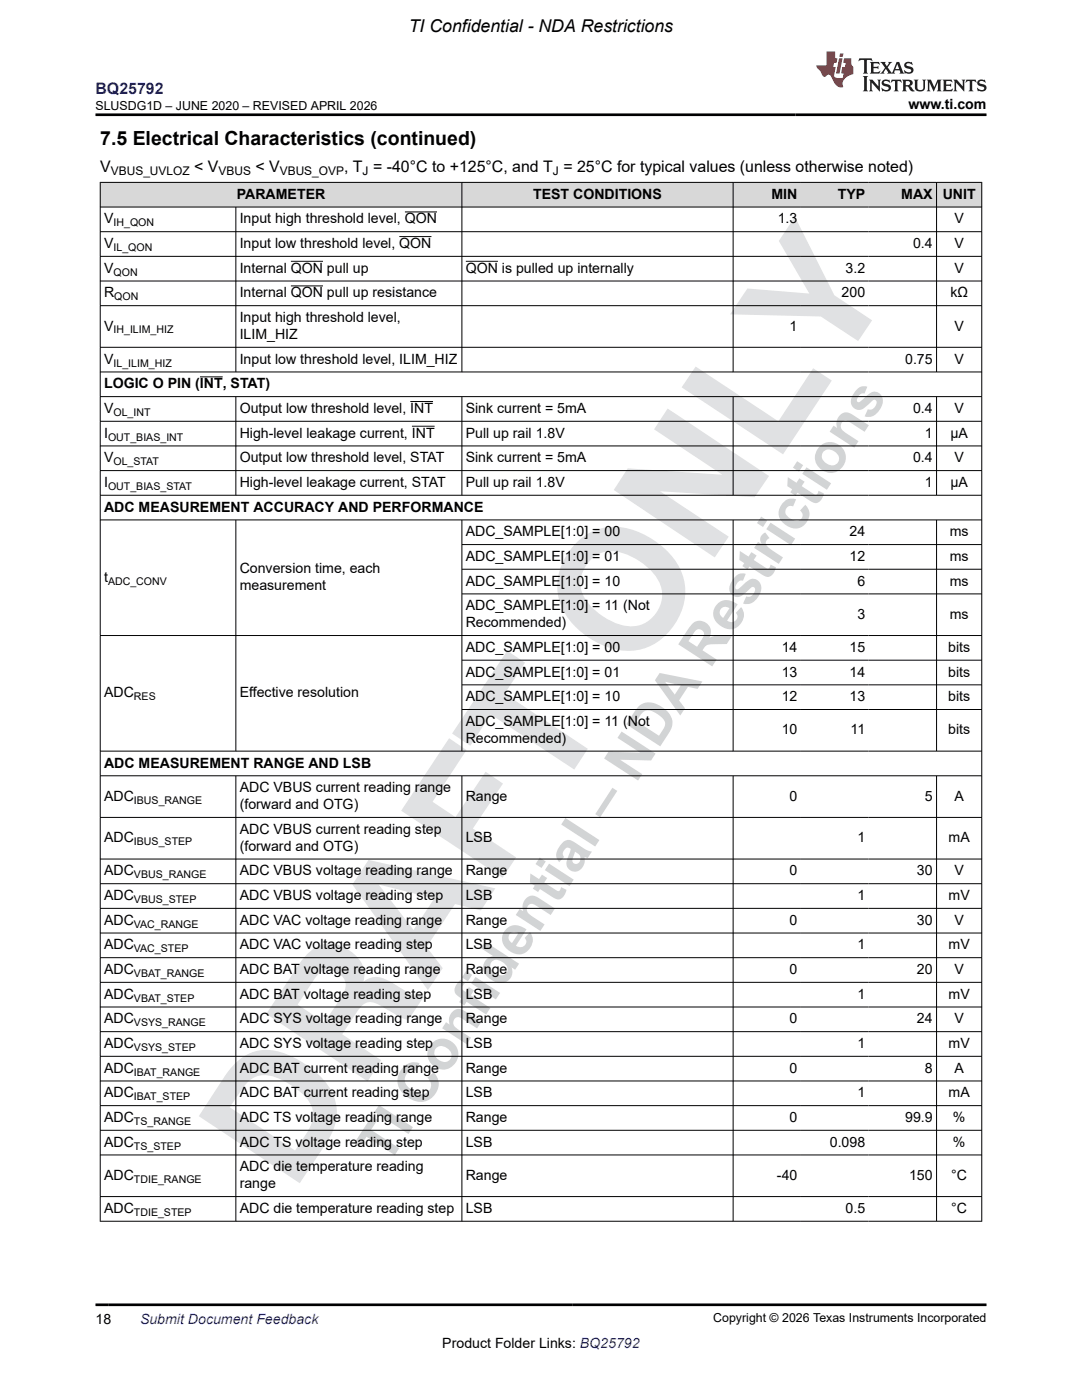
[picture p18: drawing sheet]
<svg xmlns="http://www.w3.org/2000/svg" width="216mm" height="279mm" viewBox="0 0 216 279" stroke-linecap="round" stroke-linejoin="round" font-family="sans-serif">
<defs><g id="words">
<text font-size="11.3" fill="#d2d4d5" x="77.3" y="232.7" transform="rotate(-57 77.3 232.7)">TI Confidential – NDA Restrictions</text>
<text font-size="3.9" x="20" y="28.8">7.5 Electrical Characteristics (continued)</text>
<text font-size="3.5" x="81.6" y="6.3">TI Confidential - NDA Restrictions</text>
<text font-size="3.2" fill="#00f" x="19" y="18.7">BQ25792</text>
<g font-size="3.2">
<text x="20" y="34.3">V</text>
<text x="38.7" y="34.3">&lt; V</text>
<text x="51" y="34.3">&lt; V</text>
<text x="68.7" y="34.3">, T = -40°C to +125°C, and T = 25°C for typical values (unless otherwise noted)</text>
</g>
<g font-size="2.8">
<text x="181.3" y="21.8">www.ti.com</text>
<text x="47.2" y="39.7">PARAMETER</text>
<text x="106.4" y="39.7">TEST CONDITIONS</text>
<text x="153.9" y="39.7">MIN</text>
<text x="167.2" y="39.7">TYP</text>
<text x="179.8" y="39.7">MAX</text>
<text x="188.1" y="39.7">UNIT</text>
<text x="20.8" y="44.6">V</text>
<text x="47.8" y="44.6">Input high threshold level, QON</text>
<text x="155.2" y="44.6">1.3</text>
<text x="190.4" y="44.6">V</text>
<text x="20.8" y="49.5">V</text>
<text x="47.8" y="49.5">Input low threshold level, QON</text>
<text x="182.2" y="49.5">0.4</text>
<text x="190.4" y="49.5">V</text>
<text x="20.8" y="54.4">V</text>
<text x="20.8" y="59.4">R</text>
<text x="47.8" y="54.4">Internal QON pull up</text>
<text x="47.8" y="59.4">Internal QON pull up resistance</text>
<text x="92.9" y="54.4">QON is pulled up internally</text>
<text x="167.9" y="59.4">200</text>
<text x="168.7" y="54.4">3.2</text>
<text x="189.6" y="59.4">kΩ</text>
<text x="190.4" y="54.4">V</text>
<text x="20.8" y="66">V</text>
<text x="47.8" y="64.3">Input high threshold level,</text>
<text x="157.5" y="66">1</text>
<text x="190.4" y="66">V</text>
<text x="47.8" y="67.7">ILIM_HIZ</text>
<text x="20.8" y="72.6">V</text>
<text x="20.8" y="77.5">LOGIC O PIN (INT, STAT)</text>
<text x="47.8" y="72.6">Input low threshold level, ILIM_HIZ</text>
<text x="180.6" y="72.6">0.75</text>
<text x="190.4" y="72.6">V</text>
<text x="20.8" y="82.4">V</text>
<text x="47.8" y="82.4">Output low threshold level, INT</text>
<text x="92.9" y="82.4">Sink current = 5mA</text>
<text x="182.2" y="82.4">0.4</text>
<text x="190.4" y="82.4">V</text>
<text x="20.8" y="87.3">I</text>
<text x="47.8" y="87.3">High-level leakage current, INT</text>
<text x="92.9" y="87.3">Pull up rail 1.8V</text>
<text x="184.5" y="87.3">1</text>
<text x="189.6" y="87.3">µA</text>
<text x="20.8" y="92.3">V</text>
<text x="47.8" y="92.3">Output low threshold level, STAT</text>
<text x="92.9" y="92.3">Sink current = 5mA</text>
<text x="182.2" y="92.3">0.4</text>
<text x="190.4" y="92.3">V</text>
<text x="20.8" y="97.2">I</text>
<text x="47.8" y="97.2">High-level leakage current, STAT</text>
<text x="92.9" y="97.2">Pull up rail 1.8V</text>
<text x="184.5" y="97.2">1</text>
<text x="189.6" y="97.2">µA</text>
<text x="20.8" y="102.1">ADC MEASUREMENT ACCURACY AND PERFORMANCE</text>
<text x="92.9" y="107">ADC_SAMPLE[1:0] = 00</text>
<text x="169.5" y="107">24</text>
<text x="189.5" y="107">ms</text>
<text x="92.9" y="112">ADC_SAMPLE[1:0] = 01</text>
<text x="169.5" y="112">12</text>
<text x="189.5" y="112">ms</text>
<text x="20.8" y="116.1">t</text>
<text x="47.8" y="114.4">Conversion time, each</text>
<text x="47.8" y="117.8">measurement</text>
<text x="92.9" y="116.9">ADC_SAMPLE[1:0] = 10</text>
<text x="171.1" y="116.9">6</text>
<text x="189.5" y="116.9">ms</text>
<text x="92.9" y="121.8">ADC_SAMPLE[1:0] = 11 (Not</text>
<text x="92.9" y="125.2">Recommended)</text>
<text x="171.1" y="123.5">3</text>
<text x="189.5" y="123.5">ms</text>
<text x="92.9" y="130.1">ADC_SAMPLE[1:0] = 00</text>
<text x="156" y="130.1">14</text>
<text x="169.5" y="130.1">15</text>
<text x="189.2" y="130.1">bits</text>
<text x="92.9" y="135">ADC_SAMPLE[1:0] = 01</text>
<text x="156" y="135">13</text>
<text x="169.5" y="135">14</text>
<text x="189.2" y="135">bits</text>
<text x="20.8" y="139.2">ADC</text>
<text x="47.8" y="139.2">Effective resolution</text>
<text x="92.9" y="139.9">ADC_SAMPLE[1:0] = 10</text>
<text x="156" y="139.9">12</text>
<text x="169.5" y="139.9">13</text>
<text x="189.2" y="139.9">bits</text>
<text x="92.9" y="144.9">ADC_SAMPLE[1:0] = 11 (Not</text>
<text x="92.9" y="148.3">Recommended)</text>
<text x="156" y="146.6">10</text>
<text x="169.7" y="146.6">11</text>
<text x="189.2" y="146.6">bits</text>
<text x="20.8" y="153.2">ADC MEASUREMENT RANGE AND LSB</text>
<text x="20.8" y="159.8">ADC</text>
<text x="47.8" y="158.1">ADC VBUS current reading range</text>
<text x="47.8" y="161.5">(forward and OTG)</text>
<text x="92.9" y="159.8">Range</text>
<text x="157.5" y="159.8">0</text>
<text x="184.5" y="159.8">5</text>
<text x="190.4" y="159.8">A</text>
<text x="47.8" y="166.4">ADC VBUS current reading step</text>
<text x="20.8" y="168.1">ADC</text>
<text x="47.8" y="169.8">(forward and OTG)</text>
<text x="92.9" y="168.1">LSB</text>
<text x="171.1" y="168.1">1</text>
<text x="189.3" y="168.1">mA</text>
<text x="20.8" y="174.7">ADC</text>
<text x="20.8" y="179.6">ADC</text>
<text x="47.8" y="174.7">ADC VBUS voltage reading range</text>
<text x="47.8" y="179.6">ADC VBUS voltage reading step</text>
<text x="92.9" y="174.7">Range</text>
<text x="92.9" y="179.6">LSB</text>
<text x="157.5" y="174.7">0</text>
<text x="171.1" y="179.6">1</text>
<text x="183" y="174.7">30</text>
<text x="189.3" y="179.6">mV</text>
<text x="190.4" y="174.7">V</text>
<text x="20.8" y="184.6">ADC</text>
<text x="47.8" y="184.6">ADC VAC voltage reading range</text>
<text x="92.9" y="184.6">Range</text>
<text x="157.5" y="184.6">0</text>
<text x="183" y="184.6">30</text>
<text x="190.4" y="184.6">V</text>
<text x="20.8" y="189.5">ADC</text>
<text x="47.8" y="189.5">ADC VAC voltage reading step</text>
<text x="92.9" y="189.5">LSB</text>
<text x="171.1" y="189.5">1</text>
<text x="189.3" y="189.5">mV</text>
<text x="20.8" y="194.4">ADC</text>
<text x="47.8" y="194.4">ADC BAT voltage reading range</text>
<text x="92.9" y="194.4">Range</text>
<text x="157.5" y="194.4">0</text>
<text x="183" y="194.4">20</text>
<text x="190.4" y="194.4">V</text>
<text x="20.8" y="199.3">ADC</text>
<text x="47.8" y="199.3">ADC BAT voltage reading step</text>
<text x="92.9" y="199.3">LSB</text>
<text x="171.1" y="199.3">1</text>
<text x="189.3" y="199.3">mV</text>
<text x="20.8" y="204.2">ADC</text>
<text x="20.8" y="209.2">ADC</text>
<text x="47.8" y="204.2">ADC SYS voltage reading range</text>
<text x="47.8" y="209.2">ADC SYS voltage reading step</text>
<text x="92.9" y="204.2">Range</text>
<text x="92.9" y="209.2">LSB</text>
<text x="157.5" y="204.2">0</text>
<text x="171.1" y="209.2">1</text>
<text x="183" y="204.2">24</text>
<text x="189.3" y="209.2">mV</text>
<text x="190.4" y="204.2">V</text>
<text x="20.8" y="214.1">ADC</text>
<text x="47.8" y="214.1">ADC BAT current reading range</text>
<text x="92.9" y="214.1">Range</text>
<text x="157.5" y="214.1">0</text>
<text x="184.5" y="214.1">8</text>
<text x="190.4" y="214.1">A</text>
<text x="20.8" y="219">ADC</text>
<text x="47.8" y="219">ADC BAT current reading step</text>
<text x="92.9" y="219">LSB</text>
<text x="171.1" y="219">1</text>
<text x="189.3" y="219">mA</text>
<text x="20.8" y="223.9">ADC</text>
<text x="47.8" y="223.9">ADC TS voltage reading range</text>
<text x="92.9" y="223.9">Range</text>
<text x="157.5" y="223.9">0</text>
<text x="180.6" y="223.9">99.9</text>
<text x="190.1" y="223.9">%</text>
<text x="20.8" y="228.8">ADC</text>
<text x="47.8" y="228.8">ADC TS voltage reading step</text>
<text x="47.8" y="233.8">ADC die temperature reading</text>
<text x="92.9" y="228.8">LSB</text>
<text x="165.6" y="228.8">0.098</text>
<text x="190.1" y="228.8">%</text>
<text x="20.8" y="235.5">ADC</text>
<text x="47.8" y="237.2">range</text>
<text x="92.9" y="235.5">Range</text>
<text x="155" y="235.5">-40</text>
<text x="181.4" y="235.5">150</text>
<text x="189.8" y="235.5">°C</text>
<text x="20.8" y="242.1">ADC</text>
<text x="47.8" y="242.1">ADC die temperature reading step</text>
<text x="92.9" y="242.1">LSB</text>
<text x="168.7" y="242.1">0.5</text>
<text x="189.8" y="242.1">°C</text>
<text x="19" y="264.2">18</text>
<text x="88.3" y="269">Product Folder Links: BQ25792</text>
</g>
<text font-size="2.8" fill="#00f" x="27.9" y="264.2">Submit Document Feedback</text>
<g font-size="2.5">
<text x="19" y="21.9">SLUSDG1D – JUNE 2020 – REVISED APRIL 2026</text>
<text x="142.3" y="263.9">Copyright © 2026 Texas Instruments Incorporated</text>
</g>
<g font-size="2.4">
<text x="22.1" y="34.9">VBUS_UVLOZ</text>
<text x="43.6" y="34.9">VBUS</text>
<text x="55.8" y="34.9">VBUS_OVP</text>
<text x="72.4" y="34.9">J</text>
<text x="110.3" y="34.9">J</text>
</g>
<g font-size="2.1">
<text x="22.6" y="45.2">IH_QON</text>
<text x="22.6" y="50.1">IL_QON</text>
<text x="22.6" y="55">QON</text>
<text x="22.8" y="59.9">QON</text>
<text x="22.6" y="66.5">IH_ILIM_HIZ</text>
<text x="22.6" y="73.2">IL_ILIM_HIZ</text>
<text x="22.6" y="83">OL_INT</text>
<text x="21.6" y="87.9">OUT_BIAS_INT</text>
<text x="22.6" y="92.8">OL_STAT</text>
<text x="21.6" y="97.8">OUT_BIAS_STAT</text>
<text x="21.6" y="116.7">ADC_CONV</text>
<text x="26.7" y="139.7">RES</text>
<text x="26.7" y="160.4">IBUS_RANGE</text>
<text x="26.7" y="168.7">IBUS_STEP</text>
<text x="26.7" y="175.3">VBUS_RANGE</text>
<text x="26.7" y="180.2">VBUS_STEP</text>
<text x="26.7" y="185.1">VAC_RANGE</text>
<text x="26.7" y="190">VAC_STEP</text>
<text x="26.7" y="195">VBAT_RANGE</text>
<text x="26.7" y="199.9">VBAT_STEP</text>
<text x="26.7" y="204.8">VSYS_RANGE</text>
<text x="26.7" y="209.7">VSYS_STEP</text>
<text x="26.7" y="214.6">IBAT_RANGE</text>
<text x="26.7" y="219.6">IBAT_STEP</text>
<text x="26.7" y="224.5">TS_RANGE</text>
<text x="26.7" y="229.4">TS_STEP</text>
<text x="26.7" y="236">TDIE_RANGE</text>
<text x="26.7" y="242.6">TDIE_STEP</text>
</g>
</g></defs>
<g fill="#e0e1e3">
<path d="M46.6 212.5l-1.8 2.3-5.1 8 20.1 13.3 4.5-6.7a11.8 11.8 0 0 0 2.8-9 12.8 12.8 0 0 0-6.1-8 13.7 13.7 0 0 0-9.1-2.8 8.9 8.9 0 0 0-5.3 2.9zM49.7 215.7a5.3 5.3 0 0 1 6.2-.3 14.6 14.6 0 0 1 5.8 4.6 5 5 0 0 1 0 5.3l-2.8 4.3-13.1-8.6 2.6-3.7z" fill-rule="evenodd"/>
<path d="M61.3 190.4l-1.7 2-6.5 10 20.3 13.4 2.7-4.2-7.8-5.2 2.9-4.5a3.2 3.2 0 0 1 3-1.9 29.1 29.1 0 0 1 5.5 2.9l1.8 .6 3-4.5-.6-.5a1.97 1.97 0 0 1-2.3-.3l-.5-.3a15.7 15.7 0 0 0-5.7-2.9 3.9 3.9 0 0 0-2.9 .9 5.3 5.3 0 0 0-2.7-6.2 6.1 6.1 0 0 0-8.5 .7zM63.3 194.7a3.3 3.3 0 0 1 3.3-1 3.3 3.3 0 0 1 2.4 2.6 4.4 4.4 0 0 1-1 2.8l-3.3 4.9-5.3-3.5z" fill-rule="evenodd"/>
<path d="M73.5 171.6l-3.2 4.9 15.1 21.1 2.9-4.4-3.2-4.2 5.7-8.6 5.2 1.3 2.8-4.4zM75.6 176.5l11.1 2.8-4.2 6.3z" fill-rule="evenodd"/>
<path d="M89.6 147.3l3.5 2.4-6.8 10.3 4.6 3.1 6-9.1 3.5 2.4-6 9 8.6 5.7-2.7 4.1-20.3-13.4z" fill-rule="evenodd"/>
<path d="M101.2 129.9l3.6 2.3-4.1 6.2 16.6 11-2.7 4.2-16.7-11-4.1 6.2-3.6-2.4z" fill-rule="evenodd"/>
<path d="M115.2 108.2a11.6 11.6 0 0 0-2.8 13.7 16.1 16.1 0 0 0 12.8 8 11.3 11.3 0 0 0 10.2-6.6 10.9 10.9 0 0 0-2.5-13.5 15.2 15.2 0 0 0-12-4.5 10.3 10.3 0 0 0-5.7 2.9zM117.6 112a6.2 6.2 0 0 1 7.6-1.3 11.2 11.2 0 0 1 6.8 6.7 6.4 6.4 0 0 1-2.5 6.4 6.4 6.4 0 0 1-6.8 .5 11.7 11.7 0 0 1-6.6-6.2 6.1 6.1 0 0 1 1.5-6.1z" fill-rule="evenodd"/>
<path d="M133.2 81.5l20.3 13.5-2.9 4.2-18.9-1.2 13.7 9.1-2.8 4.2-20.1-13.5 2.8-4.3 18.8 1.2-13.6-9z" fill-rule="evenodd"/>
<path d="M138.8 73.2l16.5 10.9 7-10.6 3.7 2.4-9.8 14.8-20.2-13.4z" fill-rule="evenodd"/>
<path d="M158.6 43.3l7.9 15.6 7.5 5-2.8 4.2-7.4-4.9-18.1-.5 3.4-5.1 12.4 1-6.1-10.5z" fill-rule="evenodd"/>
</g>
<g fill="#d8d8d8">
<path d="M20 36.4h175.9v4.9h-175.9z" fill-rule="evenodd"/>
<path d="M20.1 36.5h72v4.8h-72z" fill-rule="evenodd"/>
<path d="M92.2 36.5h54v4.8h-54z" fill-rule="evenodd"/>
<path d="M146.3 36.5h13.5v4.8h-13.5z" fill-rule="evenodd"/>
<path d="M159.8 36.5h13.5v4.8h-13.5z" fill-rule="evenodd"/>
<path d="M173.3 36.5h13.5v4.8h-13.5z" fill-rule="evenodd"/>
<path d="M186.9 36.5h8.9v4.8h-8.9z" fill-rule="evenodd"/>
</g>
<g fill="none" stroke="#000" stroke-width=".2">
<path d="M19.9 36.4h176.1M20 36.3v207.5M92.2 36.3v38M146.3 36.3v38M186.9 36.3v38M195.9 36.3v207.5M19.9 41.3h176.1M19.9 46.2h176.1M19.9 51.2h176.1M19.9 56.1h176.1M47.1 41.3v33M58 52.1h6.5"/>
<path d="M58 57.1h6.5M79.7 47.2h6.4M80.8 42.3h6.4M92.9 52.1h6.5M19.9 61h176.1M19.9 69.3h176.1M19.9 74.2h176.1M19.9 79.2h176.1M39.9 75.2h4.5M47.1 79.2v19.7M92.2 79.2v19.7M146.3 79.2v19.7"/>
<path d="M186.9 79.2v19.7M19.9 84.1h176.1M19.9 89h176.1M19.9 93.9h176.1M19.9 98.8h176.1M81.9 80.1h4.5M82.2 85.1h4.5M19.9 103.8h176.1M47.1 103.8v46.2M92.2 103.8v46.2M92.2 108.7h103.8M92.2 113.6h103.8"/>
<path d="M92.2 118.5h103.8M146.3 103.8v46.2M186.9 103.8v46.2M19.9 126.8h176.1M92.2 131.8h103.8M92.2 136.7h103.8M19.9 149.9h176.1M19.9 154.8h176.1M47.1 154.8v89M92.2 154.8v89M92.2 141.6h103.8M146.3 154.8v89"/>
<path d="M186.9 154.8v89M19.9 163.1h176.1M19.9 171.4h176.1M19.9 176.4h176.1M19.9 181.3h176.1M19.9 186.2h176.1M19.9 191.1h176.1M19.9 196h176.1M19.9 201h176.1M19.9 205.9h176.1M19.9 210.8h176.1M19.9 215.7h176.1"/>
<path d="M19.9 220.7h176.1M19.9 225.6h176.1M19.9 230.5h176.1M19.9 238.8h176.1M19.9 243.7h176.1"/>
</g>
<path d="M171.5 11.6l-.2 .6 .5-.2h.6v.1v2.2l-.2 .4h1l-.2-.4v-2.2v-.1h.5l.6 .2-.2-.6zM173.6 12.4l.2 .3v1.6l-.2 .4h1.9l.1-.6a1.08 1.08 0 0 1-1.3 .2v-.7h.6l.4 .2v-.7l-.4 .2h-.6v-.5l.2-.2a1 1 0 0 1 1 .3l-.1-.5zM175.7 12.4l.9 1.1-1 1.2h.9l-.2-.2 .5-.8 .4 .8-.2 .2h1.6l-.2-.2 .2-.5h.9l.1 .5-.1 .2h.9l-.2-.4-.8-1.9h-.5l-.9 2.1-.9-1.1 .9-1h-.8l.2 .2-.4 .6-.4-.6 .2-.2zM179 12.8l.4 1h-.7zM180.7 12.5a.65 .65 0 0 0-.2 .7 .65 .65 0 0 0 .6 .5l.6 .1 .1 .3a.79 .79 0 0 1-.7 .4 .79 .79 0 0 1-.7-.5l.1 .7 .2-.1a.93 .93 0 0 0 1.1 0 .93 .93 0 0 0 .4-.9 1.46 1.46 0 0 0-1.2-.6l-.1-.3a1.09 1.09 0 0 1 1.2 .2l-.2-.6-.1 .1-.5-.2zM172.2 15.2l.2 .4v2.2l-.2 .4h1l-.2-.4v-2.2l.2-.4zM173.4 15.9l.2 .4v1.5l-.2 .4h.8l-.3-.4 .1-1.3 1.6 1.8v-2l.2-.4h-.7l.1 .2 .1 1.1-1.2-1.3zM176.2 16a.65 .65 0 0 0-.2 .8 .65 .65 0 0 0 .6 .4l.6 .2 .1 .2a.79 .79 0 0 1-.7 .4 .79 .79 0 0 1-.7-.5l.1 .7 .2-.1a.93 .93 0 0 0 1.1 .1 .93 .93 0 0 0 .4-1 1.46 1.46 0 0 0-1.2-.5l-.1-.4a1.09 1.09 0 0 1 1.2 .2l-.1-.6-.2 .1-.5-.1zM177.9 15.9l-.1 .6a.63 .63 0 0 1 .8-.3v1.6l-.3 .4h1l-.2-.4v-1.6a.66 .66 0 0 1 .8 .3l-.1-.6zM180 15.9l.2 .4v1.5l-.2 .4h1l-.2-.2-.1-.7h.5l.1 .2a.79 .79 0 0 0 1.2 .6l-1-.9a.61 .61 0 0 0 .6-.6 .61 .61 0 0 0-.5-.7zM180.8 16.2h.1a.47 .47 0 0 1 .5 .1 .47 .47 0 0 1 .1 .5l-.1 .1-.7 .1zM182.3 15.9l.2 .2a2.27 2.27 0 0 0 .4 2 1.04 1.04 0 0 0 1.7-.7v-1.3l.2-.2h-.8l.2 .4v1.1a.6 .6 0 0 1-.6 .6 .6 .6 0 0 1-.6-.6v-1.1l.3-.4zM184.9 15.9l.2 .4v1.5l-.2 .4h.8l-.3-.4v-1.4l.9 1.9 .9-1.9v1.4l-.3 .4h1l-.2-.4v-1.5l.2-.4h-.8l-.7 1.5-.6-1.5zM188.1 15.9l.2 .4v1.5l-.2 .4h1.9l.1-.6a1.09 1.09 0 0 1-1.3 .2v-.7h.6l.4 .2v-.6l-.4 .2h-.6v-.6l.2-.1a1.01 1.01 0 0 1 1 .3l-.1-.6zM190.2 15.9l.3 .4v1.5l-.3 .4h.8l-.2-.4v-1.3l1.6 1.8v-2l.2-.4h-.7l.2 .2v1.1l-1.2-1.3zM192.8 15.9l-.1 .6a.63 .63 0 0 1 .8-.3v1.6l-.3 .4h1l-.2-.4v-1.6a.66 .66 0 0 1 .8 .3l-.1-.6zM195.2 16a.65 .65 0 0 0-.2 .8 .65 .65 0 0 0 .6 .4l.6 .2 .2 .2a.79 .79 0 0 1-.7 .4 .79 .79 0 0 1-.7-.5l.1 .7 .2-.1a.93 .93 0 0 0 1 .1 .93 .93 0 0 0 .5-1 1.46 1.46 0 0 0-1.3-.5v-.4a1.09 1.09 0 0 1 1.2 .2l-.2-.6-.2 .1-.5-.1z" fill="#231f20"/>
<path d="M164.9 10.3v2.7h-2l.1 .4 .8 1a.95 .95 0 0 0 1 .9 .59 .59 0 0 1 .5-.4 .59 .59 0 0 1 .5 .3l.4 .8a1.59 1.59 0 0 0 2.1 1.4 1.61 1.61 0 0 1 1-2.3l1-.3-.1-1.5a1.59 1.59 0 0 1-.3-1.7h-1.5l-.2 .9h.6l-.2 .9h-.5l-.2 .9v.3l.4 .1-.1 .9h-.7a.73 .73 0 0 1-1-.7l.3-1.5h-.5l.1-.9h.5l.2-.9h-.5v-1.3zM167.4 11.6l-.6 3.1h.7l.6-3.1zM167.6 10.7l-.1 .6h.7l.1-.6z" fill="#ed1c24"/>
<path d="M19 22.9h177.8M19 260.4h177.8" fill="none" stroke="#000" stroke-width=".53"/>
<use href="#words"/>
</svg>
